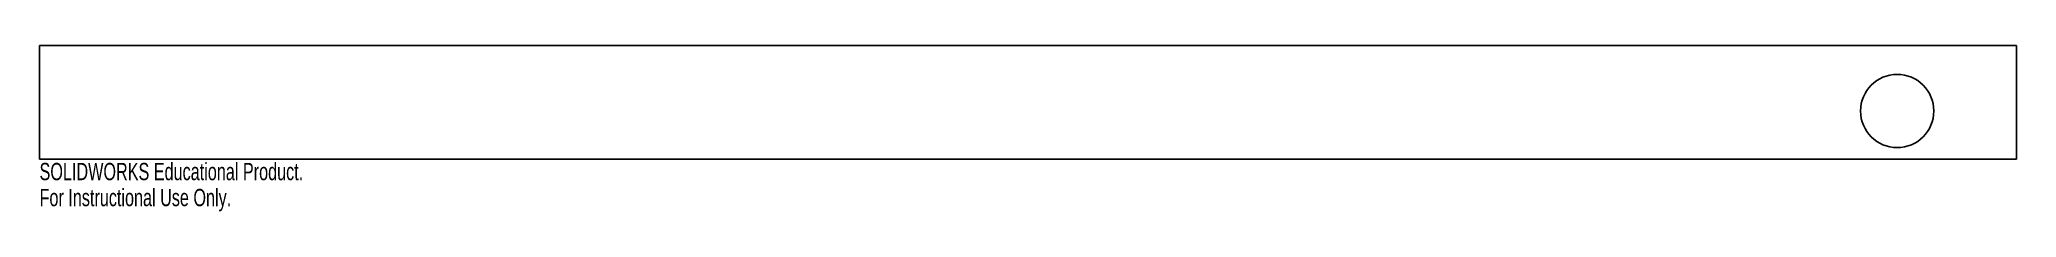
# Model space of a CAD drawing. Header units: inches. Extents: x -10.9 to 10.9, y -0.6 to 1.2.
import ezdxf

# ---------------------------------------------------------------- set-up
doc = ezdxf.new("R2010")
doc.units = ezdxf.units.IN
doc.header["$MEASUREMENT"] = 0
doc.styles.add('SLDTEXTSTYLE0', font='TXT', dxfattribs={"width": 0.7})

msp = doc.modelspace()

# ---------------------------------------------------------------- linework, layer by layer
at = {"color": 7, "linetype": 'Continuous', "lineweight": 25}
for p, q in [((-10.875, 1.25), (10.875, 1.25)), ((-10.875, 1.25), (-10.875, 0)), ((10.875, 1.25), (10.875, 0)), ((-10.875, 0), (10.875, 0))]:
    msp.add_line(p, q, dxfattribs=at)
msp.add_circle((9.563, 0.531), 0.403, dxfattribs=at)

# ---------------------------------------------------------------- texts
at = {"color": 7, "linetype": 'Continuous', "char_height": 0.1903, "attachment_point": 1, "style": 'SLDTEXTSTYLE0'}
for s, insert in [('SOLIDWORKS Educational Product.', (-10.875, -0.04)), ('For Instructional Use Only.', (-10.875, -0.326))]:
    msp.add_mtext(s, dxfattribs=dict(at, insert=insert))

doc.saveas('drawing.dxf')
